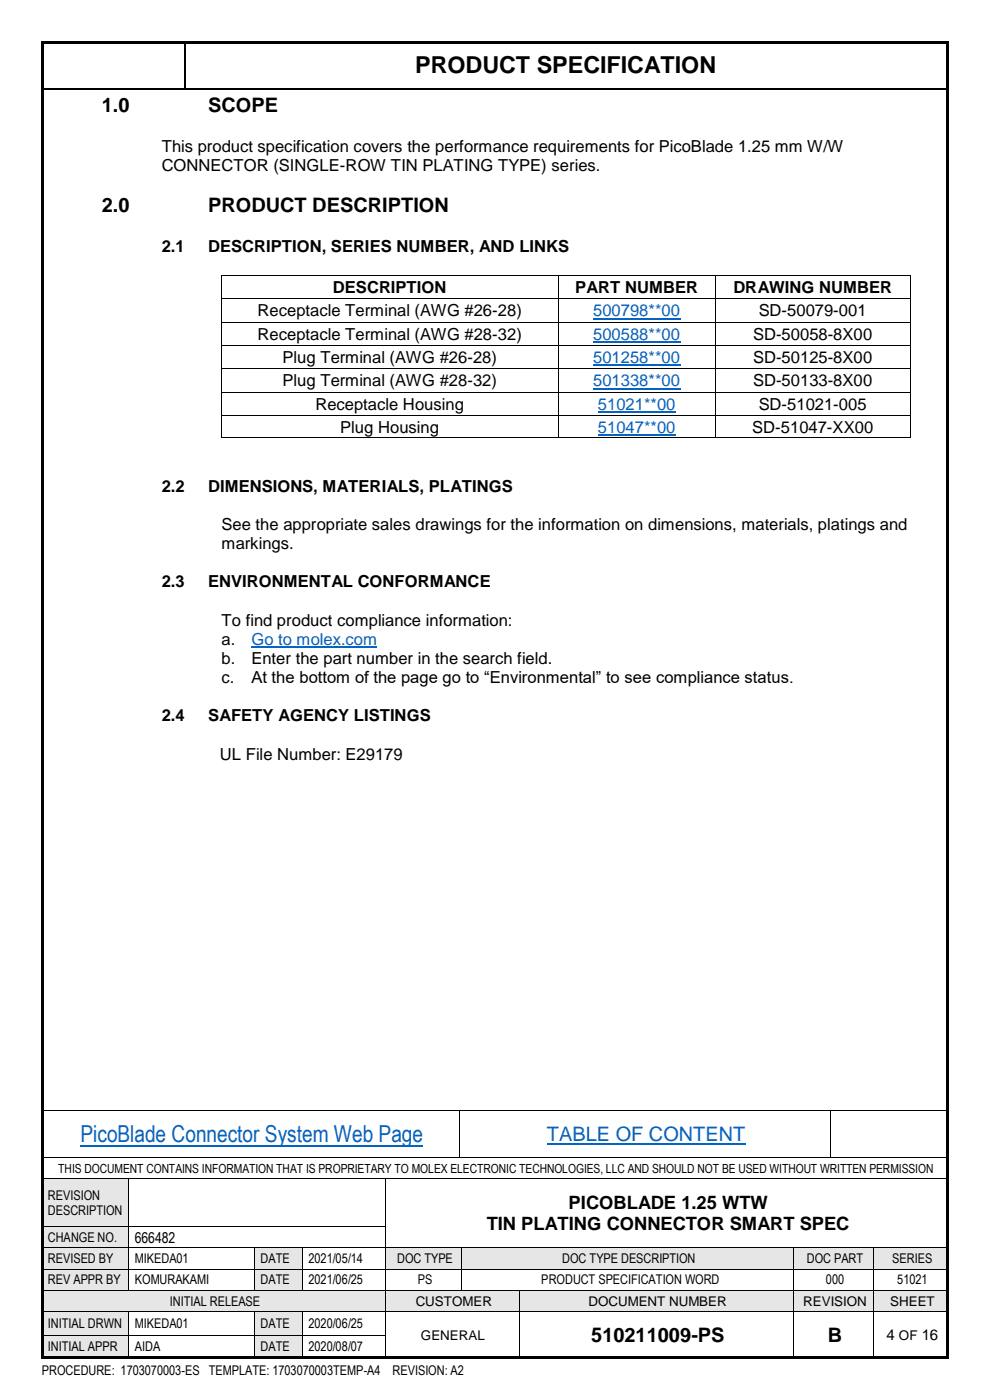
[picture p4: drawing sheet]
<svg xmlns="http://www.w3.org/2000/svg" width="210mm" height="297mm" viewBox="0 0 210 297" stroke-linecap="round" stroke-linejoin="round" font-family="sans-serif">
<defs><g id="words">
<text font-size="5" x="88.1" y="15.5">PRODUCT SPECIFICATION</text>
<text font-size="5" fill="#0563c1" x="17.1" y="242.4">PicoBlade Connector System Web Page</text>
<g font-size="4.2">
<text x="21.6" y="23.7">1.0</text>
<text x="44.2" y="23.7">SCOPE</text>
<text x="21.6" y="45">2.0</text>
<text x="44.2" y="45">PRODUCT DESCRIPTION</text>
<text x="125.4" y="284.7">510211009-PS</text>
<text x="175.6" y="284.7">B</text>
</g>
<text font-size="4.2" fill="#0563c1" x="116" y="242.1">TABLE OF CONTENT</text>
<g font-size="3.9">
<text x="120.6" y="256.5">PICOBLADE 1.25 WTW</text>
<text x="103.3" y="261">TIN PLATING CONNECTOR SMART SPEC</text>
</g>
<g font-size="3.5">
<text x="34.3" y="32.2">This product specification covers the performance requirements for PicoBlade 1.25 mm W/W</text>
<text x="34.3" y="36.3">CONNECTOR (SINGLE-ROW TIN PLATING TYPE) series.</text>
<text x="34.3" y="53.5">2.1</text>
<text x="44.2" y="53.5">DESCRIPTION, SERIES NUMBER, AND LINKS</text>
<text x="70.6" y="62.1">DESCRIPTION</text>
<text x="122" y="62.1">PART NUMBER</text>
<text x="155.6" y="62.1">DRAWING NUMBER</text>
<text x="54.7" y="67.1">Receptacle Terminal (AWG #26-28)</text>
<text x="160.9" y="67.1">SD-50079-001</text>
<text x="54.7" y="72.1">Receptacle Terminal (AWG #28-32)</text>
<text x="60" y="77">Plug Terminal (AWG #26-28)</text>
<text x="159.8" y="72.1">SD-50058-8X00</text>
<text x="159.8" y="77">SD-50125-8X00</text>
<text x="60" y="82">Plug Terminal (AWG #28-32)</text>
<text x="159.8" y="82">SD-50133-8X00</text>
<text x="66.9" y="86.9">Receptacle Housing</text>
<text x="160.9" y="86.9">SD-51021-005</text>
<text x="72.2" y="91.8">Plug Housing</text>
<text x="159.6" y="91.8">SD-51047-XX00</text>
<text x="34.3" y="104.3">2.2</text>
<text x="44.2" y="104.3">DIMENSIONS, MATERIALS, PLATINGS</text>
<text x="47" y="112.5">See the appropriate sales drawings for the information on dimensions, materials, platings and</text>
<text x="47" y="116.5">markings.</text>
<text x="34.3" y="124.6">2.3</text>
<text x="44.2" y="124.6">ENVIRONMENTAL CONFORMANCE</text>
<text x="47" y="132.8">To find product compliance information:</text>
<text x="47" y="136.8">a.</text>
<text x="47" y="140.9">b.</text>
<text x="53.3" y="140.9">Enter the part number in the search field.</text>
<text x="47" y="144.9">c.</text>
<text x="53.3" y="144.9">At the bottom of the page go to “Environmental” to see compliance status.</text>
<text x="34.3" y="153">2.4</text>
<text x="44.2" y="153">SAFETY AGENCY LISTINGS</text>
<text x="46.7" y="161.1">UL File Number: E29179</text>
</g>
<g font-size="3.5" fill="#0563c1">
<text x="125.8" y="67.1">500798**00</text>
<text x="125.8" y="72.1">500588**00</text>
<text x="125.8" y="77">501258**00</text>
<text x="125.8" y="82">501338**00</text>
<text x="126.9" y="86.9">51021**00</text>
<text x="126.9" y="91.8">51047**00</text>
<text x="53.3" y="136.8">Go to molex.com</text>
</g>
<g font-size="3.2">
<text x="28.6" y="263.6">666482</text>
<text x="188" y="284.3">4 OF 16</text>
</g>
<g font-size="2.8">
<text x="10.2" y="254.5">REVISION</text>
<text x="10.2" y="257.8">DESCRIPTION</text>
<text x="10.2" y="263.5">CHANGE NO.</text>
<text x="10.2" y="268">REVISED BY</text>
<text x="28.6" y="268">MIKEDA01</text>
<text x="55.3" y="268">DATE</text>
<text x="65.4" y="268">2021/05/14</text>
<text x="84.3" y="268">DOC TYPE</text>
<text x="119.3" y="268">DOC TYPE DESCRIPTION</text>
<text x="171.1" y="268">DOC PART</text>
<text x="189.3" y="268">SERIES</text>
<text x="10.2" y="272.5">REV APPR BY</text>
<text x="28.6" y="272.5">KOMURAKAMI</text>
<text x="55.3" y="272.5">DATE</text>
<text x="65.4" y="272.5">2021/06/25</text>
<text x="88.6" y="272.5">PS</text>
<text x="114.8" y="272.5">PRODUCT SPECIFICATION WORD</text>
<text x="175.2" y="272.5">000</text>
<text x="190.3" y="272.5">51021</text>
<text x="10.2" y="281.8">INITIAL DRWN</text>
<text x="28.6" y="281.8">MIKEDA01</text>
<text x="36" y="277">INITIAL RELEASE</text>
<text x="55.3" y="281.8">DATE</text>
<text x="65.4" y="281.8">2020/06/25</text>
<text x="88.2" y="277">CUSTOMER</text>
<text x="124.9" y="277">DOCUMENT NUMBER</text>
<text x="170.4" y="277">REVISION</text>
<text x="188.8" y="277">SHEET</text>
<text x="10.2" y="286.7">INITIAL APPR</text>
<text x="28.6" y="286.7">AIDA</text>
<text x="55.3" y="286.7">DATE</text>
<text x="65.4" y="286.7">2020/08/07</text>
<text x="89.3" y="284.2">GENERAL</text>
<text x="8.9" y="291.8">PROCEDURE: 1703070003-ES TEMPLATE: 1703070003TEMP-A4</text>
<text x="83.3" y="291.8">REVISION: A2</text>
</g>
<text font-size="2.7" x="12.4" y="248.8">THIS DOCUMENT CONTAINS INFORMATION THAT IS PROPRIETARY TO MOLEX ELECTRONIC TECHNOLOGIES, LLC AND SHOULD NOT BE USED WITHOUT WRITTEN PERMISSION</text>
</g></defs>
<g fill="#000">
<path d="M39 8.9h.3v.2h-.3z" fill-rule="evenodd"/>
<path d="M39 18.7h.3v.3h-.3z" fill-rule="evenodd"/>
<path d="M97.4 235.5h.2v.2h-.2z" fill-rule="evenodd"/>
<path d="M176 235.5h.2v.2h-.2z" fill-rule="evenodd"/>
<path d="M97.4 245.5h.2v.2h-.2z" fill-rule="evenodd"/>
<path d="M176 245.5h.2v.2h-.2z" fill-rule="evenodd"/>
</g>
<path d="M8.8 18.8h30.2M39.2 9.1v9.6M39.3 18.8h161.6" fill="none" stroke="#000" stroke-width=".34"/>
<path d="M17.1 243h72.7" fill="none" stroke="#0563c1" stroke-width=".38"/>
<path d="M116 242.7h42.1" fill="none" stroke="#0563c1" stroke-width=".3"/>
<path d="M8.9 235.6h88.5M97.5 235.7v9.8M97.6 235.6h78.4M176.1 235.7v9.8M176.2 235.6h24.9M8.9 245.6h88.5M97.6 245.6h78.4M176.2 245.6h24.9" fill="none" stroke="#000" stroke-width=".21"/>
<g fill="#e6e6e6">
<path d="M8.9 250.2h18.3v10h-18.3z" fill-rule="evenodd"/>
<path d="M10.2 252h16.4v3.2h-16.4z" fill-rule="evenodd"/>
<path d="M10.2 255.2h16.4v3.2h-16.4z" fill-rule="evenodd"/>
</g>
<path d="M8.9 250.1h18.3M27.3 250.2v10M27.4 250.1h54.4M81.8 250.2v10M81.9 250.1h119.2" fill="none" stroke="#000" stroke-width=".21"/>
<g fill="#000">
<path d="M27.2 250h.2v.2h-.2z" fill-rule="evenodd"/>
<path d="M81.8 250h.1v.2h-.1z" fill-rule="evenodd"/>
</g>
<g fill="#e6e6e6">
<path d="M8.9 260.3h18.3v4.4h-18.3z" fill-rule="evenodd"/>
<path d="M10.2 260.9h16.4v3.3h-16.4z" fill-rule="evenodd"/>
</g>
<path d="M8.9 260.3h18.3M27.3 260.3v4.4M27.4 260.3h54.4M81.8 260.3v4.4" fill="none" stroke="#000" stroke-width=".21"/>
<g fill="#000">
<path d="M27.2 260.2h.2v.1h-.2z" fill-rule="evenodd"/>
<path d="M81.8 260.2h.1v.1h-.1z" fill-rule="evenodd"/>
</g>
<g fill="#e6e6e6">
<path d="M8.9 264.9h18.3v4.3h-18.3z" fill-rule="evenodd"/>
<path d="M10.2 265.4h16.4v3.2h-16.4z" fill-rule="evenodd"/>
</g>
<g fill="#fff">
<path d="M27.4 264.9h26.5v4.3h-26.5z" fill-rule="evenodd"/>
<path d="M28.6 265.4h24.7v3.2h-24.7z" fill-rule="evenodd"/>
</g>
<g fill="#e6e6e6">
<path d="M54.1 264.9h10v4.3h-10z" fill-rule="evenodd"/>
<path d="M55.3 265.4h8.1v3.2h-8.1z" fill-rule="evenodd"/>
<path d="M82 264.9h15.9v4.3h-15.9z" fill-rule="evenodd"/>
<path d="M83.2 265.4h14v3.2h-14z" fill-rule="evenodd"/>
<path d="M98.1 264.9h70.2v4.3h-70.2z" fill-rule="evenodd"/>
<path d="M99.2 265.4h68.4v3.2h-68.4z" fill-rule="evenodd"/>
<path d="M168.4 264.9h16.9v4.3h-16.9z" fill-rule="evenodd"/>
<path d="M169.6 265.4h15.1v3.2h-15.1z" fill-rule="evenodd"/>
<path d="M185.5 264.9h15.6v4.3h-15.6z" fill-rule="evenodd"/>
<path d="M186.7 265.4h13.7v3.2h-13.7z" fill-rule="evenodd"/>
</g>
<g fill="none" stroke="#000" stroke-width=".21">
<path d="M8.9 264.7h18.3M27.3 264.8v4.4M27.4 264.7h26.5M54 264.8v4.4M54.1 264.7h10M64.1 264.8v4.4M64.2 264.7h17.6M81.8 264.8v4.4M81.9 264.7h15.9M97.9 264.8v4.4M98 264.7h70.3M168.4 264.8v4.4"/>
<path d="M168.4 264.7h16.9M185.4 264.8v4.4M185.5 264.7h15.6"/>
</g>
<g fill="#000">
<path d="M27.2 264.7h.2v.1h-.2z" fill-rule="evenodd"/>
<path d="M53.9 264.7h.2v.1h-.2z" fill-rule="evenodd"/>
<path d="M64.1 264.7h.1v.1h-.1z" fill-rule="evenodd"/>
<path d="M81.8 264.7h.1v.1h-.1z" fill-rule="evenodd"/>
<path d="M97.8 264.7h.2v.1h-.2z" fill-rule="evenodd"/>
<path d="M168.3 264.7h.1v.1h-.1z" fill-rule="evenodd"/>
<path d="M185.3 264.7h.2v.1h-.2z" fill-rule="evenodd"/>
</g>
<g fill="#e6e6e6">
<path d="M8.9 269.4h18.3v4.3h-18.3z" fill-rule="evenodd"/>
<path d="M10.2 269.9h16.4v3.2h-16.4z" fill-rule="evenodd"/>
</g>
<g fill="#fff">
<path d="M27.4 269.4h26.5v4.3h-26.5z" fill-rule="evenodd"/>
<path d="M28.6 269.9h24.7v3.2h-24.7z" fill-rule="evenodd"/>
</g>
<g fill="#e6e6e6">
<path d="M54.1 269.4h10v4.3h-10z" fill-rule="evenodd"/>
<path d="M55.3 269.9h8.1v3.2h-8.1z" fill-rule="evenodd"/>
</g>
<g fill="#fff">
<path d="M64.3 269.4h17.5v4.3h-17.5z" fill-rule="evenodd"/>
<path d="M65.4 269.9h15.7v3.2h-15.7z" fill-rule="evenodd"/>
</g>
<g fill="none" stroke="#000" stroke-width=".21">
<path d="M8.9 269.3h18.3M27.3 269.4v4.3M27.4 269.3h26.5M54 269.4v4.3M54.1 269.3h10M64.1 269.4v4.3M64.2 269.3h17.6M81.8 269.4v4.3M81.9 269.3h15.9M97.9 269.4v4.3M98 269.3h70.3M168.4 269.4v4.3"/>
<path d="M168.4 269.3h16.9M185.4 269.4v4.3M185.5 269.3h15.6"/>
</g>
<g fill="#000">
<path d="M27.2 269.2h.2v.2h-.2z" fill-rule="evenodd"/>
<path d="M53.9 269.2h.2v.2h-.2z" fill-rule="evenodd"/>
<path d="M64.1 269.2h.1v.2h-.1z" fill-rule="evenodd"/>
<path d="M81.8 269.2h.1v.2h-.1z" fill-rule="evenodd"/>
<path d="M97.8 269.2h.2v.2h-.2z" fill-rule="evenodd"/>
<path d="M168.3 269.2h.1v.2h-.1z" fill-rule="evenodd"/>
<path d="M185.3 269.2h.2v.2h-.2z" fill-rule="evenodd"/>
</g>
<g fill="#e6e6e6">
<path d="M8.9 273.8h72.9v4.4h-72.9z" fill-rule="evenodd"/>
<path d="M10.2 274.4h70.9v3.2h-70.9z" fill-rule="evenodd"/>
<path d="M82 273.8h28.1v4.4h-28.1z" fill-rule="evenodd"/>
<path d="M83.2 274.4h26.2v3.3h-26.2z" fill-rule="evenodd"/>
<path d="M110.3 273.8h58v4.4h-58z" fill-rule="evenodd"/>
<path d="M111.5 274.4h56.1v3.3h-56.1z" fill-rule="evenodd"/>
<path d="M168.4 273.8h16.9v4.4h-16.9z" fill-rule="evenodd"/>
<path d="M169.6 274.4h15.1v3.3h-15.1z" fill-rule="evenodd"/>
<path d="M185.5 273.8h15.6v4.4h-15.6z" fill-rule="evenodd"/>
<path d="M186.7 274.4h13.7v3.3h-13.7z" fill-rule="evenodd"/>
</g>
<g fill="none" stroke="#000" stroke-width=".21">
<path d="M8.9 273.8h18.3M27.4 273.8h26.5M54.1 273.8h10M64.2 273.8h17.6M81.8 273.8v4.4M81.9 273.8h15.9M98 273.8h12.1M110.2 273.8v4.4M110.3 273.8h58M168.4 273.8v4.4M168.4 273.8h16.9M185.4 273.8v4.4"/>
<path d="M185.5 273.8h15.6"/>
</g>
<g fill="#000">
<path d="M27.2 273.7h.2v.1h-.2z" fill-rule="evenodd"/>
<path d="M53.9 273.7h.2v.1h-.2z" fill-rule="evenodd"/>
<path d="M64.1 273.7h.1v.1h-.1z" fill-rule="evenodd"/>
<path d="M81.8 273.7h.1v.1h-.1z" fill-rule="evenodd"/>
<path d="M97.8 273.7h.2v.1h-.2z" fill-rule="evenodd"/>
<path d="M110.1 273.7h.2v.1h-.2z" fill-rule="evenodd"/>
<path d="M168.3 273.7h.1v.1h-.1z" fill-rule="evenodd"/>
<path d="M185.3 273.7h.2v.1h-.2z" fill-rule="evenodd"/>
</g>
<g fill="#e6e6e6">
<path d="M8.9 278.3h18.3v5h-18.3z" fill-rule="evenodd"/>
<path d="M10.2 279.2h16.4v3.2h-16.4z" fill-rule="evenodd"/>
<path d="M54.1 278.3h10v5h-10z" fill-rule="evenodd"/>
<path d="M55.3 279.2h8.1v3.2h-8.1z" fill-rule="evenodd"/>
</g>
<g fill="#fff">
<path d="M110.3 278.3h58v9.7h-58z" fill-rule="evenodd"/>
<path d="M111.5 280.7h56.1v4.9h-56.1z" fill-rule="evenodd"/>
<path d="M168.4 278.3h16.9v9.7h-16.9z" fill-rule="evenodd"/>
<path d="M169.6 280.7h15.1v4.9h-15.1z" fill-rule="evenodd"/>
<path d="M185.5 278.3h15.6v9.7h-15.6z" fill-rule="evenodd"/>
<path d="M186.7 281.3h13.7v3.7h-13.7z" fill-rule="evenodd"/>
</g>
<g fill="none" stroke="#000" stroke-width=".21">
<path d="M8.9 278.2h18.3M27.3 278.3v5M27.4 278.2h26.5M54 278.3v5M54.1 278.2h10M64.1 278.3v5M64.2 278.2h17.6M81.8 278.3v5M81.9 278.2h28.2M110.2 278.3v5M110.3 278.2h58M168.4 278.3v5"/>
<path d="M168.4 278.2h16.9M185.4 278.3v5M185.5 278.2h15.6"/>
</g>
<g fill="#000">
<path d="M27.2 278.2h.2v.1h-.2z" fill-rule="evenodd"/>
<path d="M53.9 278.2h.2v.1h-.2z" fill-rule="evenodd"/>
<path d="M64.1 278.2h.1v.1h-.1z" fill-rule="evenodd"/>
<path d="M81.8 278.2h.1v.1h-.1z" fill-rule="evenodd"/>
<path d="M110.1 278.2h.2v.1h-.2z" fill-rule="evenodd"/>
<path d="M168.3 278.2h.1v.1h-.1z" fill-rule="evenodd"/>
<path d="M185.3 278.2h.2v.1h-.2z" fill-rule="evenodd"/>
</g>
<g fill="#e6e6e6">
<path d="M8.9 283.4h18.3v4.6h-18.3z" fill-rule="evenodd"/>
<path d="M10.2 284.1h16.4v3.3h-16.4z" fill-rule="evenodd"/>
<path d="M54.1 283.4h10v4.6h-10z" fill-rule="evenodd"/>
<path d="M55.3 284.1h8.1v3.3h-8.1z" fill-rule="evenodd"/>
</g>
<g fill="none" stroke="#000" stroke-width=".21">
<path d="M47 58.5v4.8M47.1 58.4h71.3M118.5 58.5v4.8M118.6 58.4h33.1M151.8 58.5v4.8M151.9 58.4h41.1M193.1 58.5v4.8M47 63.5v4.7M47 68.4v4.8M47 73.4v4.8M47 78.3v4.8M47.1 63.4h71.3"/>
<path d="M47.1 68.3h71.3M47.1 73.3h71.3M47.1 78.2h71.3M118.5 63.5v4.7M118.5 68.4v4.8M118.5 73.4v4.8M118.5 78.3v4.8M118.6 63.4h33.1M118.6 68.3h33.1M118.6 73.3h33.1M118.6 78.2h33.1M151.8 63.5v4.7"/>
<path d="M151.8 68.4v4.8M151.8 73.4v4.8M151.8 78.3v4.8M151.9 63.4h41.1M151.9 68.3h41.1M151.9 73.3h41.1M151.9 78.2h41.1M193.1 63.5v4.7M193.1 68.4v4.8M193.1 73.4v4.8M193.1 78.3v4.8M47 83.3v4.8"/>
<path d="M47 88.2v4.6M47.1 83.2h71.3M47.1 88.1h71.3M47.1 92.8h71.3M118.5 83.3v4.8M118.5 88.2v4.6M118.6 83.2h33.1M118.6 88.1h33.1M118.6 92.8h33.1M151.8 83.3v4.8M151.8 88.2v4.6M151.9 83.2h41.1"/>
<path d="M151.9 88.1h41.1M151.9 92.8h41.1M193.1 83.3v4.8M193.1 88.2v4.6M8.9 283.3h18.3M27.3 283.4v4.6M27.4 283.3h26.5M54 283.4v4.6M54.1 283.3h10M64.1 283.4v4.6M64.2 283.3h17.6M81.8 283.4v4.6"/>
<path d="M110.2 283.4v4.6M168.4 283.4v4.6M185.4 283.4v4.6"/>
</g>
<g fill="#000">
<path d="M8.8 8.8h.5v.5h-.5z" fill-rule="evenodd"/>
<path d="M8.8 8.8h.5v.5h-.5z" fill-rule="evenodd"/>
<path d="M9.3 8.8h191.4v.5h-191.4z" fill-rule="evenodd"/>
<path d="M200.7 8.8h.6v.5h-.6z" fill-rule="evenodd"/>
<path d="M200.7 8.8h.6v.5h-.6z" fill-rule="evenodd"/>
<path d="M46.9 58.3h.2v.2h-.2z" fill-rule="evenodd"/>
<path d="M46.9 58.3h.2v.2h-.2z" fill-rule="evenodd"/>
<path d="M118.4 58.3h.2v.2h-.2z" fill-rule="evenodd"/>
<path d="M151.7 58.3h.2v.2h-.2z" fill-rule="evenodd"/>
<path d="M193 58.3h.2v.2h-.2z" fill-rule="evenodd"/>
<path d="M193 58.3h.2v.2h-.2z" fill-rule="evenodd"/>
<path d="M46.9 63.3h.2v.2h-.2z" fill-rule="evenodd"/>
<path d="M46.9 68.2h.2v.2h-.2z" fill-rule="evenodd"/>
<path d="M46.9 73.2h.2v.2h-.2z" fill-rule="evenodd"/>
<path d="M46.9 78.2h.2v.1h-.2z" fill-rule="evenodd"/>
<path d="M118.4 63.3h.2v.2h-.2z" fill-rule="evenodd"/>
<path d="M118.4 68.2h.2v.2h-.2z" fill-rule="evenodd"/>
<path d="M118.4 73.2h.2v.2h-.2z" fill-rule="evenodd"/>
<path d="M118.4 78.2h.2v.1h-.2z" fill-rule="evenodd"/>
<path d="M151.7 63.3h.2v.2h-.2z" fill-rule="evenodd"/>
<path d="M151.7 68.2h.2v.2h-.2z" fill-rule="evenodd"/>
<path d="M151.7 73.2h.2v.2h-.2z" fill-rule="evenodd"/>
<path d="M151.7 78.2h.2v.1h-.2z" fill-rule="evenodd"/>
<path d="M193 63.3h.2v.2h-.2z" fill-rule="evenodd"/>
<path d="M193 68.2h.2v.2h-.2z" fill-rule="evenodd"/>
<path d="M193 73.2h.2v.2h-.2z" fill-rule="evenodd"/>
<path d="M193 78.2h.2v.1h-.2z" fill-rule="evenodd"/>
<path d="M46.9 83.1h.2v.2h-.2z" fill-rule="evenodd"/>
<path d="M46.9 88.1h.2v.1h-.2z" fill-rule="evenodd"/>
<path d="M46.9 92.8h.2v.1h-.2z" fill-rule="evenodd"/>
<path d="M46.9 92.8h.2v.1h-.2z" fill-rule="evenodd"/>
<path d="M118.4 83.1h.2v.2h-.2z" fill-rule="evenodd"/>
<path d="M118.4 88.1h.2v.1h-.2z" fill-rule="evenodd"/>
<path d="M118.4 92.8h.2v.1h-.2z" fill-rule="evenodd"/>
<path d="M151.7 83.1h.2v.2h-.2z" fill-rule="evenodd"/>
<path d="M151.7 88.1h.2v.1h-.2z" fill-rule="evenodd"/>
<path d="M151.7 92.8h.2v.1h-.2z" fill-rule="evenodd"/>
<path d="M193 83.1h.2v.2h-.2z" fill-rule="evenodd"/>
<path d="M193 88.1h.2v.1h-.2z" fill-rule="evenodd"/>
<path d="M193 92.8h.2v.1h-.2z" fill-rule="evenodd"/>
<path d="M193 92.8h.2v.1h-.2z" fill-rule="evenodd"/>
<path d="M8.8 9.3h.5v278.4h-.5z" fill-rule="evenodd"/>
<path d="M8.8 287.7h.5v.5h-.5z" fill-rule="evenodd"/>
<path d="M8.8 287.7h.5v.5h-.5z" fill-rule="evenodd"/>
<path d="M9.3 287.7h191.4v.5h-191.4z" fill-rule="evenodd"/>
<path d="M27.2 283.3h.2v.1h-.2z" fill-rule="evenodd"/>
<path d="M53.9 283.3h.2v.1h-.2z" fill-rule="evenodd"/>
<path d="M64.1 283.3h.1v.1h-.1z" fill-rule="evenodd"/>
<path d="M81.8 283.3h.1v.1h-.1z" fill-rule="evenodd"/>
<path d="M110.1 283.3h.2v.1h-.2z" fill-rule="evenodd"/>
<path d="M168.3 283.3h.1v.1h-.1z" fill-rule="evenodd"/>
<path d="M185.3 283.3h.2v.1h-.2z" fill-rule="evenodd"/>
<path d="M200.7 9.3h.6v278.4h-.6z" fill-rule="evenodd"/>
<path d="M200.7 287.7h.6v.5h-.6z" fill-rule="evenodd"/>
<path d="M200.7 287.7h.6v.5h-.6z" fill-rule="evenodd"/>
</g>
<path d="M125.8 67.6h18.5M125.8 72.6h18.5M125.8 77.5h18.5M125.8 82.5h18.5M126.9 87.4h16.4M126.9 92.3h16.4M53.3 137.3h26.8" fill="none" stroke="#0563c1" stroke-width=".25"/>
<use href="#words"/>
</svg>
